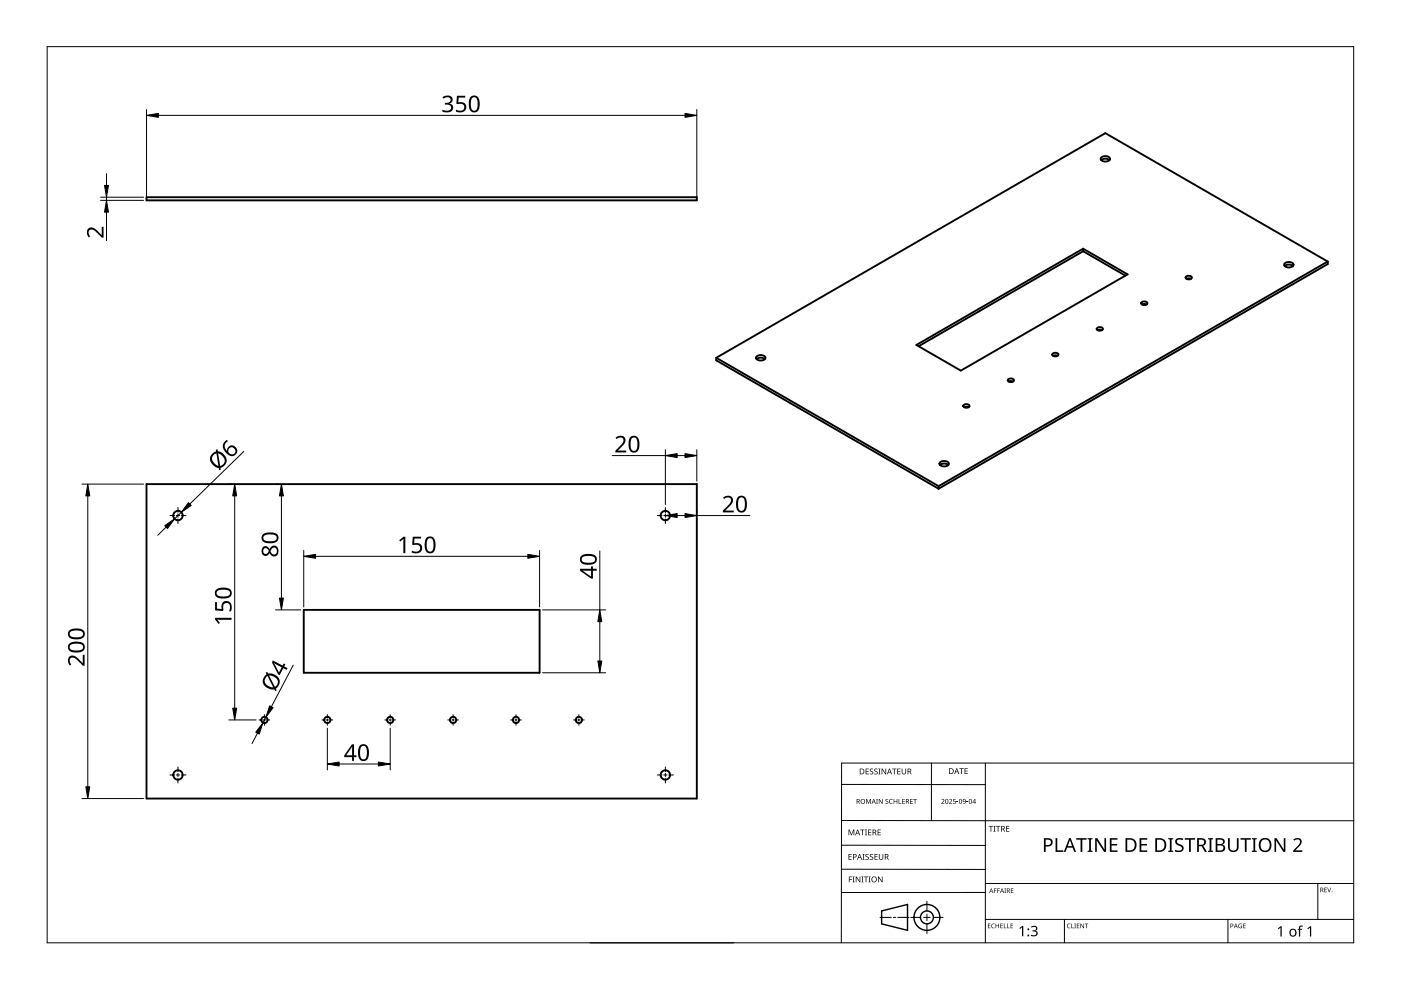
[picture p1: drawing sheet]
<svg xmlns="http://www.w3.org/2000/svg" width="297mm" height="210mm" viewBox="0 0 297 210" stroke-linecap="round" stroke-linejoin="round" font-family="sans-serif">
<g fill="none" stroke="#000" stroke-width=".4">
<path d="M233.4 33.5a1.25 1.25 0 0 1 2 .2 1.15 1.15 0 0 1-2 0zM235.2 33.9l-.8-.3-.9 .3M31.1 41.8h116.6v.7h-116.6zM229.6 53.3l9 5.1M229.6 52.7v.6M229.6 53.3l-34.8 20.1M251.5 58.7a.84 .84 0 0 1 1.2 .2 .77 .77 0 0 1-1.3 0zM252.5 59.1l-.5-.1-.4 .1M272.3 55.9a1.25 1.25 0 0 1 2 .2 1.15 1.15 0 0 1-2 0zM274.1 56.4l-.8-.3-.9 .3M281.5 55.4v.6l-82.5 47.6M281.5 55.4l-82.5 47.7"/>
<path d="M281.5 55.4l-47.1-27.2-82.5 47.7M151.9 75.9v.5l47.1 27.2M151.9 75.9l47.1 27.2M160.4 75.6a1.25 1.25 0 0 1 1.9 .3 1.15 1.15 0 0 1-2 0zM160.4 76.1l.9-.3 .9 .3M194.3 73.1l35.3-20.4 9.5 5.5-35.4 20.4zM223.2 75a.84 .84 0 0 1 1.2 .2 .77 .77 0 0 1-1.3 0zM224.2 75.5l-.4-.2-.5 .2M232.6 69.5a.84 .84 0 0 1 1.2 .2 .77 .77 0 0 1-1.3 0zM233.7 70l-.5-.1-.5 .1M242 64.1a.84 .84 0 0 1 1.3 .2 .77 .77 0 0 1-1.4 0zM242.1 64.6l.5-.1 .5 .1"/>
<path d="M199.3 98.1a1.25 1.25 0 0 1 1.9 .2 1.15 1.15 0 0 1-2 0zM199.3 98.6l.9-.3 .9 .3M204.3 85.9a.84 .84 0 0 1 1.3 .2 .77 .77 0 0 1-1.4 0zM204.4 86.3l.5-.1 .5 .1M213.7 80.4a.84 .84 0 0 1 1.3 .2 .77 .77 0 0 1-1.3 0zM213.9 80.9l.4-.1 .5 .1M31.1 102.6h116.6v66.7h-116.6zM199 103.1v.5M64.4 129.3h50v13.3h-50z"/>
<circle cx="37.7" cy="109.3" r="1"/>
<circle cx="141.1" cy="109.3" r="1"/>
<circle cx="56.1" cy="152.6" r=".67"/>
<circle cx="69.4" cy="152.6" r=".67"/>
<circle cx="82.7" cy="152.6" r=".67"/>
<circle cx="96.1" cy="152.6" r=".67"/>
<circle cx="109.4" cy="152.6" r=".67"/>
<circle cx="122.7" cy="152.6" r=".67"/>
<circle cx="37.7" cy="164.3" r="1"/>
<circle cx="141.1" cy="164.3" r="1"/>
</g>
<path d="M10 9.9h277v190h-277z" fill="none" stroke="#000" stroke-width=".21"/>
<g fill="none" stroke="#000" stroke-width=".21">
<path d="M178.4 179.2l30.5 .1M178.4 166.3l30.5 .1M178.5 174h108.6M197.5 161.8v12.2M208.9 161.8v38.1M287 161.8h-108.6v38.1M125.1 199.9h30.5M178.4 184.3h30.5M186.6 194.5h2.4M189.4 194.5h.5M190.4 194.5h2.4M193.1 194.5h2.1"/>
<path d="M195.8 194.5h1.4M196.5 191.1v2M196.5 193.8v1.4M196.5 195.9v2M197.9 194.5h2.1M208.9 189.2h-30.5M208.9 187.3h78.1M208.9 194.9h78.1M225.7 194.9v5M260.4 194.9v5M279.4 187.3v7.6"/>
</g>
<g fill="none" stroke="#000" stroke-width=".3">
<path d="M186.9 193.1l5.5-1.3v5.5l-5.5-1.4z"/>
<circle cx="196.5" cy="194.5" r="1.37"/>
<circle cx="196.5" cy="194.5" r="2.74"/>
</g>
<g fill="#000">
<path d="M179.9 175.9h.2l.4 1 .4-1h.2v1.2h-.1v-1.1l-.4 1.1h-.2l-.4-1.1 .1 1.1h-.2zM182.4 175.9h.9v.1h-.4v1.1h-.1v-1.1h-.4zM183.4 175.9h.4l-.1 .1v1l.1 .1h-.4l.1-.1v-1zM183.6 169.4h.2l.3 .8 .4-.8h.2v1h-.2v-.9l-.4 .9-.4-.9 .1 .9h-.2zM183.5 163h.7v.1h-.5v.4h.5v.1h-.5v.4h.5v.2h-.7zM184.1 175.9h.6v.1h-.5v.4h.5v.1h-.5v.5h.5v.1h-.6zM184.5 163.1l.4-.2 .2 .1v.1a.25 .25 0 0 0-.4-.1 .25 .25 0 0 0 0 .4 .4 .4 0 0 1 .5 .3 .4 .4 0 0 1-.3 .5 .4 .4 0 0 1-.5-.2h.1a.27 .27 0 0 0 .4 .1 .27 .27 0 0 0-.1-.4l-.3-.3zM185.4 163.1l.4-.2 .3 .1-.1 .1a.25 .25 0 0 0-.4-.1 .25 .25 0 0 0 0 .4 .4 .4 0 0 1 .5 .3 .4 .4 0 0 1-.3 .5 .4 .4 0 0 1-.5-.2h.1a.27 .27 0 0 0 .4 .1 .27 .27 0 0 0 0-.4l-.4-.3zM185.8 169.4h.3l-.1 .1v.8l.1 .1h-.3l.1-.1zM186.2 163h.5l-.2 .1v1l.2 .1h-.5l.2-.1v-1zM186.1 175.9h.6v.1h-.5v.4h.5v.1h-.5v.5h.5v.1h-.6zM186.3 169.4h.2l.5 .8v-.8h.1v1h-.1l-.6-.8v.8h-.1z"/>
<path d="M186.9 163h.2l.6 1v-1h.2v1.2h-.2l-.6-1v1h-.2zM187.8 169.5l.3-.1h.2v.2a.25 .25 0 0 0-.3-.1 .25 .25 0 0 0-.1 .3 .25 .25 0 0 0 .3 .1 .32 .32 0 0 1 0 .5 .32 .32 0 0 1-.5-.1 .25 .25 0 0 0 .4 .1 .25 .25 0 0 0 0-.4l-.3-.2zM188.6 169.5l.4-.1h.3l-.1 .2a.41 .41 0 0 0-.6 .3 .41 .41 0 0 0 .6 .4 .48 .48 0 0 1-.6-.1 .48 .48 0 0 1 0-.7zM189.1 163h1v.1h-.4v1.1h-.2v-1.1h-.4zM189.5 169.4h.1v.4h.5v-.4h.1v1h-.1v-.5h-.5v.5h-.1zM190.5 169.4h.2v.9h.4v.1h-.6zM190.2 163h.7v.1h-.5v.4h.5v.1h-.5v.4h.5v.2h-.7zM191.3 169.4h.5v.1h-.4v.3h.4v.1h-.4v.4h.4v.1h-.5zM191.2 163h.1v.8a.32 .32 0 0 0 .3 .3 .32 .32 0 0 0 .4-.4v-.7h.1v.7a.47 .47 0 0 1-.5 .5 .47 .47 0 0 1-.4-.5zM193 169.4h.5v.1h-.4v.3h.4v.1h-.4v.4h.4v.1h-.5zM193.6 169.4h.8v.1h-.3v.9h-.2v-.9h-.3zM199.6 169.5a.37 .37 0 0 1 .6 0 .37 .37 0 0 1-.3 .6l-.2 .2h.5v.1h-.6l.2-.4a.27 .27 0 0 0 .3-.3 .27 .27 0 0 0-.4-.1z"/>
<path d="M201.2 169.5a.37 .37 0 0 1 .6 0 .37 .37 0 0 1-.2 .6l-.2 .2h.5v.1h-.7l.3-.4a.27 .27 0 0 0 .3-.3 .27 .27 0 0 0-.5-.1zM202.1 169.4h.5v.1h-.4v.3a.34 .34 0 0 1 .5 .2 .34 .34 0 0 1-.2 .4 .34 .34 0 0 1-.5-.1 .29 .29 0 0 0 .5 0 .29 .29 0 0 0 0-.4 .29 .29 0 0 0-.4 0zM202.8 170l.4 .1zM203.4 162.9h.9v.1h-.4v1.1h-.1v-1.1h-.4zM204.9 170l.4 .1zM204.5 162.9h.7v.1h-.5v.4h.4v.1h-.4v.5h.5v.1h-.7zM209.6 175.1h.9v.2h-.3v1h-.2v-1h-.4zM210.6 175.1h.5l-.2 .1v1l.2 .1h-.5l.2-.1v-1zM211.2 175.1h.9v.2h-.4v1h-.2v-1h-.3zM213.3 175.1h.7v.2h-.5v.3h.5v.2h-.5v.4h.5v.1h-.7zM249.3 178a1.38 1.38 0 0 1 1.6-.2l-.1 .3-.4-.1a.55 .55 0 0 0-.9 .3 .55 .55 0 0 0 .7 .7 .88 .88 0 0 1 .7 1.1 .88 .88 0 0 1-1.2 .6l-.6-.2v-.3h.2a.82 .82 0 0 0 1.3-.3l-.1-.4-.5-.2a.88 .88 0 0 1-.7-1.3zM260.4 177.7h.3v1.9a.76 .76 0 0 0 .8 .7 .76 .76 0 0 0 .7-.7v-1.9h.4v1.9a1.12 1.12 0 0 1-1.1 1.1 1.12 1.12 0 0 1-1.1-1.1z"/>
<path d="M180 185.8h.7v.2h-.6v.4h.5v.1h-.5v.6h-.1zM179.9 181.1h.7v.1h-.5v.4h.4v.1h-.4v.5h.5v.1h-.7zM180.8 185.8h.4l-.1 .2v.9l.1 .2h-.4l.1-.2v-.9zM181.4 185.8h.2l.7 1.1v-1.1h.1v1.3h-.2l-.6-1v1h-.2zM182.6 185.8h.5l-.2 .2v.9l.2 .2h-.5l.2-.2v-.9zM182.9 181.1h.4l-.1 .1v1l.1 .1h-.4l.1-.1v-1zM183.2 185.8h.9v.2h-.4v1.1h-.2v-1.1h-.3zM183.5 181.2l.5-.1h.2v.2a.25 .25 0 0 0-.4-.1 .25 .25 0 0 0 0 .4 .4 .4 0 0 1 .4 .3 .4 .4 0 0 1-.2 .4 .4 .4 0 0 1-.5-.2 .27 .27 0 0 0 .5 .1 .27 .27 0 0 0-.1-.4l-.4-.3zM184.2 185.8h.4l-.1 .2v.9l.1 .2h-.4l.1-.2v-.9zM184.5 181.2l.4-.1h.2v.2a.25 .25 0 0 0-.4-.1 .25 .25 0 0 0 0 .4 .4 .4 0 0 1 .5 .3 .4 .4 0 0 1-.3 .4 .4 .4 0 0 1-.5-.2h.1a.27 .27 0 0 0 .4 .1 .27 .27 0 0 0-.1-.4l-.3-.3zM185.4 181.1h.7v.1h-.5v.4h.5v.1h-.5v.5h.5v.1h-.7zM186.2 185.8h.1l.7 1.1v-1.1h.1v1.3h-.2l-.6-1v1h-.1z"/>
<path d="M186.3 181.1h.2v.8a.32 .32 0 0 0 .3 .3 .32 .32 0 0 0 .3-.3v-.8h.2v.8a.47 .47 0 0 1-.5 .4 .47 .47 0 0 1-.5-.4zM209.5 195.8h.5l-.4 .1v.3h.4l-.4 .1v.4l.4 .1h-.5zM210.3 196l.3-.2 .3 .1v.1a.39 .39 0 0 0-.6 .3 .39 .39 0 0 0 .6 .4 .46 .46 0 0 1-.7-.1 .46 .46 0 0 1 .1-.6zM210.7 188.4h.6l-.4 .1v.3h.4l-.4 .1v.4h-.2zM211.4 188.4h.6l-.4 .1v.3h.4l-.4 .1v.4h-.2zM211.1 195.8h.1v.4h.5v-.4h.1v1h-.1v-.5h-.5v.5h-.1zM212.1 195.8h.5l-.4 .1v.3h.4l-.4 .1v.4l.4 .1h-.5zM212.8 195.8h.2v.9l.4 .1h-.6zM212.9 188.4h.4l-.1 .1 .1 .8h-.4l.2-.1zM213.6 195.8h.1v.9l.4 .1h-.5zM214.3 195.8h.5l-.4 .1v.3h.4l-.4 .1v.4l.4 .1h-.5zM214.3 188.4h.6l-.5 .1v.3h.4l-.4 .1v.3l.5 .1h-.6z"/>
<path d="M216.1 196.8l.6-.5h.3v2.2h-.3v-1.9l-.4 .4zM218.6 196.5a.72 .72 0 0 1 .9-.3 .72 .72 0 0 1 .4 .9l-.4 .3a.62 .62 0 0 1 .5 .7 .62 .62 0 0 1-.8 .4l-.6-.1v-.2l.4 .1a.45 .45 0 0 0 .7-.3 .45 .45 0 0 0-.6-.5h-.2v-.2a.46 .46 0 0 0 .6-.1 .46 .46 0 0 0 0-.6l-.8 .1zM223.8 177.7h.4v2.6h1.2v.3h-1.6zM226.3 196l.4-.2 .3 .1-.1 .1a.39 .39 0 0 0-.6 .3 .39 .39 0 0 0 .6 .4 .46 .46 0 0 1-.6-.1 .46 .46 0 0 1 0-.6zM227.1 195.8h.2v.9l.4 .1h-.6zM227.8 195.8h.3l-.1 .1 .1 .9h-.3l.1-.1zM228.3 195.8h.5l-.4 .1v.3h.4l-.4 .1v.4l.4 .1h-.5zM228.2 177.7h2.2v.3h-.9v2.6h-.4v-2.6h-.9zM229.1 195.8h.1l.5 .8v-.8h.1v1h-.1l-.5-.8v.8h-.1zM230 195.8h.7l-.3 .1v.9h-.1v-.9zM230.6 177.7h1v.2l-.3 .1v2.3l.3 .1v.2h-1v-.2l.3-.1v-2.3l-.3-.1zM232.2 177.7h.4l1.6 2.4v-2.4h.3v2.9h-.4l-1.6-2.4v2.4h-.3z"/>
<path d="M235.3 177.7h1.6v.3h-1.2v.9h1.2v.4h-1.2v1h1.2v.3h-1.6zM241.6 177.7h1.6v.3h-1.2v.9h1.2v.4h-1.2v1h1.2v.3h-1.6zM247.7 177.7h1v.2l-.3 .1v2.3l.3 .1v.2h-1v-.2l.3-.1v-2.3l-.3-.1zM251.2 177.7h2.2v.3h-.9v2.6h-.4v-2.6h-.9zM256.1 177.7h1.1v.2l-.4 .1v2.3l.4 .1v.2h-1.1v-.2l.4-.1v-2.3l-.4-.1zM262.7 196l.6-.1-.1 .1a.4 .4 0 0 0-.5 .3 .4 .4 0 0 0 .5 .4v-.3l-.2-.1h.3v.5a.53 .53 0 0 1-.7-.1 .53 .53 0 0 1 .1-.7zM263.6 195.8h.5l-.4 .1v.3h.4l-.4 .1v.4l.4 .1h-.5zM263 177.7h2.2v.3h-.9v2.6h-.4v-2.6h-.9zM265.4 177.7h1.1v.2l-.4 .1v2.3l.4 .1v.2h-1.1v-.2l.4-.1v-2.3l-.4-.1zM270.9 196.8l.6-.4h.2v2.2h-.2v-1.9l-.4 .3zM270.2 177.7h.4l1.6 2.4v-2.4h.3v2.9h-.4l-1.6-2.4 .1 2.4h-.4zM275.5 196.4l.7-.1v.2h-.4l-.1 .2v.2h.4v.2h-.4v1.5h-.3v-1.5h-.3l.3-.2z"/>
<path d="M274.2 178a.97 .97 0 0 1 1.1-.3 .97 .97 0 0 1 .7 .9l-.3 .6-1.1 1.1h1.5v.3h-1.9v-.3l1.1-1.2a.67 .67 0 0 0 .2-1 .67 .67 0 0 0-1.1 .2zM277.2 196.8l.6-.4h.2v2.2h-.3v-1.9l-.4 .3zM280.8 188.2h.5l-.4 .1v.3h.4l-.4 .1v.4l.4 .1h-.5zM281.4 188.2h.1l.3 .8 .3-.8h.1l-.3 1h-.1z"/>
<path d="M181.6 169.4h.3a.29 .29 0 0 1 .4 .2 .29 .29 0 0 1-.2 .4l.3 .4h-.2l-.2-.4h-.2v.4h-.2zM181.8 169.5v.4h.1a.2 .2 0 0 0 .2-.2 .2 .2 0 0 0-.2-.2z"/>
<path d="M181.8 175.9h.1l.5 1.2h-.2l-.1-.4h-.5l-.2 .4h-.1zM181.8 176l-.2 .6h.4z"/>
<path d="M182.3 163h.4a.61 .61 0 0 1 .6 .6 .61 .61 0 0 1-.7 .6h-.3zM182.4 163.1v.9h.2a.48 .48 0 0 0 .5-.4 .48 .48 0 0 0-.5-.5z"/>
<path d="M182.4 169.9a.51 .51 0 0 1 1 0 .51 .51 0 0 1-1 0zM182.6 169.9a.4 .4 0 0 0 .8 0 .4 .4 0 0 0-.8 0z"/>
<path d="M185 175.9h.3a.35 .35 0 0 1 .5 .2 .35 .35 0 0 1-.3 .5l.4 .5h-.2l-.3-.5h-.2v.5h-.2zM185.2 176v.5h.1a.23 .23 0 0 0 .3-.3 .23 .23 0 0 0-.3-.2z"/>
<path d="M185.2 169.4l.5 1-.3-.3h-.4l-.2 .3zM185.2 169.5l-.1 .5h.3z"/>
<path d="M188.5 163h.2l.4 1.2h-.1l-.2-.4h-.5l-.1 .4h-.2zM188.6 163.1l-.2 .6h.4z"/>
<path d="M192.1 169.4h.3a.29 .29 0 0 1 .3 .2 .29 .29 0 0 1-.2 .4l.3 .4h-.1l-.3-.4h-.2v.4h-.1zM192.2 169.5v.4h.2a.2 .2 0 0 0 .2-.2 .2 .2 0 0 0-.3-.2z"/>
<path d="M192.4 163h.4a.35 .35 0 0 1 .4 .2 .35 .35 0 0 1-.2 .4l.3 .6h-.2l-.3-.5h-.2v.5h-.2zM192.6 163.1v.4h.2a.23 .23 0 0 0 .3-.2 .23 .23 0 0 0-.3-.2z"/>
<path d="M200.5 169.5l.3-.1 .2 .2v.5l-.2 .3h-.2l-.2-.2zM200.6 169.6l-.1 .1a.37 .37 0 0 0 0 .4 .37 .37 0 0 0 .4 .2 .4 .4 0 0 0 .1-.5 .4 .4 0 0 0-.4-.2z"/>
<path d="M201.2 162.9h.4a.61 .61 0 0 1 .6 .6 .61 .61 0 0 1-.6 .6h-.4zM201.4 163v1h.1a.48 .48 0 0 0 .5-.5 .48 .48 0 0 0-.4-.5z"/>
<path d="M202.8 162.9h.1l.5 1.2h-.2l-.1-.4h-.5l-.1 .4h-.2zM202.8 163l-.1 .6h.3z"/>
<path d="M203.4 169.5l.4-.1 .1 .2 .1 .5-.2 .3h-.3l-.2-.2zM203.5 169.6v.1a.37 .37 0 0 0-.1 .4 .37 .37 0 0 0 .4 .2 .4 .4 0 0 0 .1-.5 .4 .4 0 0 0-.4-.2z"/>
<path d="M204.2 169.5a.49 .49 0 0 1 .6 .4 .49 .49 0 0 1-.4 .5l-.2-.1h.3l.2-.4a.32 .32 0 0 1-.5 .1 .32 .32 0 0 1 0-.5zM204.2 169.7a.25 .25 0 0 0 .5 0 .25 .25 0 0 0-.5 0z"/>
<path d="M205.5 169.5l.3-.1 .2 .2 .1 .5-.3 .3h-.2l-.2-.2zM205.6 169.6l-.1 .1a.37 .37 0 0 0 0 .4 .37 .37 0 0 0 .4 .2 .4 .4 0 0 0 .1-.5 .4 .4 0 0 0-.4-.2z"/>
<path d="M206.7 169.4h.1v.7h.1l-.1 .3h-.1v-.2h-.5zM206.7 169.5l-.4 .6h.4z"/>
<path d="M212.3 175.1h.3a.35 .35 0 0 1 .4 .3 .35 .35 0 0 1-.2 .4l.3 .5h-.2l-.3-.5h-.2v.5h-.1zM212.4 175.2v.5h.2a.23 .23 0 0 0 .3-.2 .23 .23 0 0 0-.3-.3z"/>
<path d="M221.3 177.7h.8a.92 .92 0 0 1 1.1 .9 .92 .92 0 0 1-1.2 .9h-.3v1.1h-.4zM221.7 178v1.2a.73 .73 0 0 0 .8-.1 .73 .73 0 0 0 .3-.8l-.4-.2z"/>
<path d="M238.6 177.7h.9a1.46 1.46 0 0 1 1.5 1.5 1.46 1.46 0 0 1-1.6 1.4h-.8zM239 178v2.3h.4a1.14 1.14 0 0 0 1.2-1.1 1.14 1.14 0 0 0-1.1-1.2z"/>
<path d="M244.9 177.7h.9a1.46 1.46 0 0 1 1.5 1.5 1.46 1.46 0 0 1-1.5 1.4h-.9zM245.3 178v2.3h.4a1.14 1.14 0 0 0 1.2-1.1 1.14 1.14 0 0 0-1.1-1.2z"/>
<path d="M253.8 177.7h.8a.84 .84 0 0 1 1 .6 .84 .84 0 0 1-.5 1l.8 1.3h-.4l-.7-1.2h-.6v1.2h-.4zM254.2 178v1.1h.4a.56 .56 0 0 0 .7-.5 .56 .56 0 0 0-.7-.6z"/>
<path d="M257.7 177.7h.9a.76 .76 0 0 1 1 .3 .76 .76 0 0 1-.2 1l-.3 .1a.8 .8 0 0 1 .7 .9 .8 .8 0 0 1-1 .6h-1.1zM258.1 179.3v1h.6a.55 .55 0 0 0 .7-.5 .55 .55 0 0 0-.7-.5zM258.1 178v.9h.5a.5 .5 0 0 0 .7-.5 .5 .5 0 0 0-.7-.4z"/>
<path d="M267.2 178.1a1.44 1.44 0 0 1 1.9-.2 1.44 1.44 0 0 1 .4 1.9 1.39 1.39 0 0 1-1.9 .8 1.39 1.39 0 0 1-.7-1.9zM267.6 178.2a1.23 1.23 0 0 0 .5 2.1 1.23 1.23 0 0 0 1.1-.9 1.23 1.23 0 0 0-.6-1.3l-.6-.1z"/>
<path d="M180.8 181.1h.4a.41 .41 0 0 1 .4 .5 .41 .41 0 0 1-.6 .2v.5h-.2zM181 181.2v.5a.29 .29 0 0 0 .5-.3 .29 .29 0 0 0-.5-.2z"/>
<path d="M182.2 181.1h.1l.5 1.2h-.2l-.1-.4h-.5l-.1 .4h-.2zM182.3 181.2l-.2 .6h.3z"/>
<path d="M184.7 186.5a.61 .61 0 0 1 1.2 0 .61 .61 0 0 1-1.2 0zM184.9 186.5a.45 .45 0 0 0 .9 0 .45 .45 0 0 0-.9 0z"/>
<path d="M187.6 181.1h.3a.35 .35 0 0 1 .5 .2 .35 .35 0 0 1-.3 .4l.4 .6h-.2l-.3-.5h-.3v.5h-.1zM187.7 181.2v.5h.2a.23 .23 0 0 0 .3-.3 .23 .23 0 0 0-.3-.2z"/>
<path d="M210.1 188.4l.5 .9-.2-.3h-.4l-.3 .3zM210.2 188.5l-.2 .4h.3z"/>
<path d="M212.4 188.4l.5 .9-.3-.3h-.3l-.3 .3zM212.4 188.5l-.1 .4h.3z"/>
<path d="M213.5 188.4h.2a.28 .28 0 0 1 .4 .2 .28 .28 0 0 1-.2 .3l.3 .4-.4-.4h-.2v.4h-.1zM213.6 188.5v.3h.1a.19 .19 0 0 0 .3-.2 .19 .19 0 0 0-.3-.1z"/>
<path d="M226.7 177.7h.3l1.1 2.9h-.3l-.4-.9h-1.1l-.4 .9h-.4zM226.8 178.1l-.4 1.3h.9z"/>
<path d="M260.9 195.8h.2a.32 .32 0 0 1 .4 .4 .32 .32 0 0 1-.5 .2v.4h-.1zM261 195.9v.4a.24 .24 0 0 0 .4-.2 .24 .24 0 0 0-.4-.2z"/>
<path d="M262 195.8l.4 1-.2-.3h-.4l-.2 .3zM262 196l-.1 .4h.3z"/>
<path d="M273.6 197.1a.82 .82 0 0 1 1.2 .1 .82 .82 0 0 1-.2 1.2 .82 .82 0 0 1-1.2-.4zM273.8 197.2a.6 .6 0 0 0-.1 .8 .6 .6 0 0 0 .8 .2l.1-.3a.53 .53 0 0 0-.1-.6 .53 .53 0 0 0-.7-.1z"/>
<path d="M279.9 188.2h.3a.28 .28 0 0 1 .3 .2 .28 .28 0 0 1-.1 .3l.2 .5-.3-.4h-.2v.4h-.2zM280.1 188.3v.4h.1a.19 .19 0 0 0 .2-.2 .19 .19 0 0 0-.2-.2z"/>
<circle cx="218" cy="198.3" r=".2"/>
<circle cx="218" cy="197" r=".2"/>
<circle cx="282.4" cy="189.1" r=".09"/>
</g>
<g fill="none" stroke="#000" stroke-width=".21">
<path d="M36 109.3h1M37.4 109.3h.7M37.7 107.6v1M37.7 109v.7M37.7 110v1M38.4 109.3h1M139.4 109.3h1M140.7 109.3h.7M141.1 107.6v1M141.1 109v.7M141.1 110v1M141.8 109.3h1"/>
<path d="M54.9 152.6h.7M55.8 152.6h.5M56.1 151.5v.7M56.1 152.4v.5M56.1 153.1v.7M56.5 152.6h.7M68.3 152.6h.6M69.2 152.6h.4M69.4 151.5v.7M69.4 152.4v.5M69.4 153.1v.7M69.9 152.6h.6"/>
<path d="M81.6 152.6h.7M82.5 152.6h.5M82.7 151.5v.7M82.7 152.4v.5M82.7 153.1v.7M83.2 152.6h.7M94.9 152.6h.7M95.8 152.6h.5M96.1 151.5v.7M96.1 152.4v.5M96.1 153.1v.7M96.5 152.6h.7"/>
<path d="M108.3 152.6h.6M109.2 152.6h.4M109.4 151.5v.7M109.4 152.4v.5M109.4 153.1v.7M109.9 152.6h.6M121.6 152.6h.7M122.5 152.6h.5M122.7 151.5v.7M122.7 152.4v.5M122.7 153.1v.7M123.2 152.6h.7"/>
<path d="M36 164.3h1M37.4 164.3h.7M37.7 162.6v1M37.7 164v.7M37.7 165v1M38.4 164.3h1M139.4 164.3h1M140.7 164.3h.7M141.1 162.6v1M141.1 164v.7M141.1 165v1M141.8 164.3h1"/>
</g>
<g fill="none" stroke="#000" stroke-width=".21">
<path d="M22.6 36.8v2.5M31.1 23.2v18.7M33.6 24.5h111.6M147.7 23.2v18.7M21.3 41.8h9.1M21.3 42.5h9.1M22.6 41.8v9.2M51.7 95.7l-11.5 11.2M129.8 96.6h11.3M141.1 95.3v11.7M143.6 96.6h1.6M147.7 95.3v6.7"/>
<path d="M17.4 102.6h13M18.6 105.1v61.7M35.2 111.8l-1.8 1.7M38.4 108.6l-1.4 1.4M48.5 102.6h.6M49.8 105.1v45M58.4 102.6h.6M59.7 105.1v21.7M64.4 116.7v12M66.9 118h45M114.4 116.7v12M127.2 116.8v12.5"/>
<path d="M141.1 108.1v.6M143.6 109.3h1.6M147.7 108.1v.6M147.7 109.3h11.3M58.4 129.3h5.4M115 129.3h13.4M127.2 131.8v8.3M48.5 152.6h5.8M54.6 155.4l-1.2 2.3M56.4 152.1l-.6 1.1M62.2 141l-4.7 8.8M69.4 154.4v8.8"/>
<path d="M82.7 154.4v8.8M115 142.6h13.4M17.4 169.3h13M71.9 162h8.3"/>
</g>
<g fill="#000" stroke="#000" stroke-width=".21">
<path d="M22.2 39.3h.8l-.4 2.5zM31.1 24.5l2.5-.5v.9zM145.2 24l2.5 .5-2.5 .4zM22.6 42.5l.4 2.5h-.8zM141.1 96.6l2.5-.4v.8zM145.2 96.2l2.5 .4-2.5 .4zM18.6 102.6l.4 2.5h-.8zM34.9 111.5l2.1-1.5-1.5 2.1zM39.9 106.6l.6 .6-2.1 1.4zM49.8 102.6l.4 2.5h-.9zM59.7 102.6l.4 2.5h-.8zM64.4 118l2.5-.5v.9z"/>
<path d="M111.9 117.5l2.5 .5-2.5 .4zM141.1 109.3l2.5-.4v.8zM145.2 108.9l2.5 .4-2.5 .4zM59.3 126.8h.8l-.4 2.5zM127.2 129.3l.4 2.5h-.8zM49.3 150.1h.9l-.4 2.5zM55.8 153.2l-.8 2.4-.8-.3zM57.2 149.6l.7 .4-1.5 2.1zM126.8 140.1h.8l-.4 2.5zM18.2 166.8h.8l-.4 2.5zM69.4 162l2.5-.4v.8zM80.2 161.6l2.5 .4-2.5 .4z"/>
</g>
<g fill="#000">
<path d="M93.8 20.6a1.25 1.25 0 0 1 1.2-.4 1.25 1.25 0 0 1 1 .9 .85 .85 0 0 1-.7 .9 .93 .93 0 0 1 .8 1 .93 .93 0 0 1-1.1 .8l-1.2-.2v-.4a1.24 1.24 0 0 0 1.8-.2 .71 .71 0 0 0-.9-.8h-.4v-.4a.81 .81 0 0 0 .9-.1 .81 .81 0 0 0 .3-.8 1.02 1.02 0 0 0-1.5 0zM96.9 20.3h1.7v.4h-1.4v1a1.17 1.17 0 0 1 1.7 1 1.17 1.17 0 0 1-1.6 1.1l-.6-.2v-.4a1.03 1.03 0 0 0 1 .3 1.03 1.03 0 0 0 .7-.8 .93 .93 0 0 0-1.4-.6l-.2-.2zM18.7 48.5a1.5 1.5 0 0 1 2.1 .6l.8 .7v-1.7h.4v2.3h-.4l-1.1-1.1a.98 .98 0 0 0-1.7-.3v.5l.3 .6-.3 .2a1.47 1.47 0 0 1-.1-1.8zM130.5 92.8a1.16 1.16 0 0 1 1.3-.4 1.16 1.16 0 0 1 .8 1.1l-.3 .7-1.3 1.3h1.8v.4h-2.3v-.3l1.1-1.2a.98 .98 0 0 0 .2-1.6h-.4l-.7 .3zM84.6 114.5l1-.7h.3v3.5h-.4v-3.1l-.6 .6zM87.5 113.8h1.8v.4h-1.4l-.1 1a1.17 1.17 0 0 1 1.7 1 1.17 1.17 0 0 1-1.6 1.1l-.6-.2v-.4a1.03 1.03 0 0 0 1.8-.5 .93 .93 0 0 0-1.5-.6l-.2-.2zM153.3 105.5a1.16 1.16 0 0 1 1.3-.4 1.16 1.16 0 0 1 .8 1.2l-.3 .6-1.3 1.3h1.8v.4h-2.3v-.3l1.1-1.1a.98 .98 0 0 0 .2-1.7h-.4l-.7 .3zM14.7 139.3a1.5 1.5 0 0 1 2.1 .6l.7 .7v-1.8h.4v2.4h-.3l-1.1-1.2a.98 .98 0 0 0-1.7-.2v.5l.3 .6-.3 .2a1.46 1.46 0 0 1-.1-1.8zM45.6 127.7h.4v1.3l1 .1a1.17 1.17 0 0 1 1-1.7 1.17 1.17 0 0 1 1.1 1.6l-.2 .6h-.4a1.03 1.03 0 0 0-.5-1.7 .93 .93 0 0 0-.6 1.4l-.2 .2-1.6-.1zM45.6 131h3.5v.4h-3l.5 .7-.3 .2-.7-1z"/>
<path d="M99.8 20.5a1.16 1.16 0 0 1 1.4-.1 1.16 1.16 0 0 1 .5 1.2 1.69 1.69 0 0 1-1 2.2 1.27 1.27 0 0 1-1.3-1.5l.1-1.2zM100.1 20.8a2.16 2.16 0 0 0 .3 2.7 .82 .82 0 0 0 .9-1.1 1.35 1.35 0 0 0-.8-1.8z"/>
<path d="M45.8 95.3h.3l.1 .4a1.81 1.81 0 0 1 1.8 1.4 1.81 1.81 0 0 1-1.1 2l-.2 .1 .1 .4-.3 .1-.1-.5a1.84 1.84 0 0 1-1.7-1.2 1.84 1.84 0 0 1 .5-2l.6-.3zM46.2 96.1l.5 2.7a1.23 1.23 0 0 0 .9-1.1 1.23 1.23 0 0 0-.7-1.2zM45.3 96.4l-.2 .2a1.34 1.34 0 0 0 .8 2l.4 .2-.4-2.7z"/>
<path d="M47.7 93.5l.4-.2 .2 .2a1.18 1.18 0 0 0-.1 2.1 1.08 1.08 0 0 1 1-1.2 1.08 1.08 0 0 1 1.1 1.2 1.22 1.22 0 0 1-.9 1.1 1.22 1.22 0 0 1-1.4-.6 1.64 1.64 0 0 1-.3-2.6zM48.4 95.6a.76 .76 0 0 0 1.5 0 .76 .76 0 0 0-1.5 0z"/>
<path d="M133.7 92.6a1.16 1.16 0 0 1 1.3 0 1.16 1.16 0 0 1 .6 1.2 1.69 1.69 0 0 1-1 2.2 1.27 1.27 0 0 1-1.3-1.6l.1-1.2zM134 92.9a2.16 2.16 0 0 0 .2 2.7 .82 .82 0 0 0 .9-1.1 1.35 1.35 0 0 0-.7-1.7z"/>
<path d="M55.8 115.9a.88 .88 0 0 1 1.4 .6 1 1 0 0 1 1.2-.8 1 1 0 0 1 .6 1.4 .94 .94 0 0 1-.8 .9 .94 .94 0 0 1-1-.7 .91 .91 0 0 1-1.2 .5 .91 .91 0 0 1-.5-1.2zM57.4 116.9a.7 .7 0 0 0 1.4 0 .7 .7 0 0 0-1.4 0zM55.8 116.8a.6 .6 0 0 0 1.2 0 .6 .6 0 0 0-1.2 0z"/>
<path d="M55.7 113.3a2.6 2.6 0 0 1 3.2 .2 1.22 1.22 0 0 1-.2 1.3 1.22 1.22 0 0 1-1.2 .4 1.53 1.53 0 0 1-2-1zM56 113.6a.75 .75 0 0 0 0 .9 .75 .75 0 0 0 .9 .3l1-.1a.69 .69 0 0 0 .8-.7 .69 .69 0 0 0-.8-.6h-1.3z"/>
<path d="M90.5 114a1.16 1.16 0 0 1 1.3-.1 1.16 1.16 0 0 1 .5 1.2 1.69 1.69 0 0 1-1 2.2 1.27 1.27 0 0 1-1.3-1.6l.1-1.1zM90.7 114.3a2.16 2.16 0 0 0 .3 2.6 .82 .82 0 0 0 .9-1 1.35 1.35 0 0 0-.7-1.8z"/>
<path d="M123.2 117.9a2.6 2.6 0 0 1 3.2 .2 1.22 1.22 0 0 1-.2 1.3 1.22 1.22 0 0 1-1.2 .3 1.53 1.53 0 0 1-2-1zM123.5 118.1a.75 .75 0 0 0 0 1 .75 .75 0 0 0 .9 .2h1a.69 .69 0 0 0 .8-.7 .69 .69 0 0 0-.8-.7h-1.3z"/>
<path d="M156.5 105.3a1.16 1.16 0 0 1 1.3 0 1.16 1.16 0 0 1 .5 1.2 1.69 1.69 0 0 1-1 2.2 1.27 1.27 0 0 1-1.2-1.6l.1-1.2zM156.8 105.7a2.16 2.16 0 0 0 .2 2.6 .82 .82 0 0 0 .9-1.1 1.35 1.35 0 0 0-.7-1.7z"/>
<path d="M14.7 136.5a2.6 2.6 0 0 1 3.2 .2 1.22 1.22 0 0 1-.2 1.3 1.22 1.22 0 0 1-1.3 .3 1.53 1.53 0 0 1-2-1zM15 136.7a.75 .75 0 0 0-.1 1 .75 .75 0 0 0 .9 .2h1a.69 .69 0 0 0 .8-.7 .69 .69 0 0 0-.8-.7h-1.2z"/>
<path d="M14.7 133.7a2.6 2.6 0 0 1 3.2 .2 1.22 1.22 0 0 1-.2 1.3 1.22 1.22 0 0 1-1.3 .4 1.53 1.53 0 0 1-2-1zM15 134a.75 .75 0 0 0-.1 .9 .75 .75 0 0 0 .9 .2h1a.69 .69 0 0 0 .8-.7 .69 .69 0 0 0-.8-.7h-1.2z"/>
<path d="M45.8 125.1a2.6 2.6 0 0 1 3.2 .1 1.22 1.22 0 0 1-.2 1.3 1.22 1.22 0 0 1-1.2 .4 1.53 1.53 0 0 1-2-1zM46.1 125.3a.75 .75 0 0 0 0 .9 .75 .75 0 0 0 .9 .3l1-.1a.69 .69 0 0 0 .8-.7 .69 .69 0 0 0-.8-.6h-1.3z"/>
<path d="M123 120.6h2.3v-.5h.4v.5h.8v.4h-.8v1.7h-.4l-2.3-1.7zM123.5 121l1.8 1.3v-1.3z"/>
<path d="M56.3 142.6l.4-.1 .2 .3a1.81 1.81 0 0 1 2.1 .8 1.81 1.81 0 0 1-.3 2.3l-.2 .1 .2 .4-.3 .1-.3-.4a1.84 1.84 0 0 1-1.9-.6 1.84 1.84 0 0 1-.2-2.1l.5-.4zM57.1 143.2l1.2 2.4a1.23 1.23 0 0 0 .6-1.3 1.23 1.23 0 0 0-1.1-1zM56.5 143.5l-.3 .6a1.34 1.34 0 0 0 1.3 1.6h.4l-1.2-2.4z"/>
<path d="M57.9 140l2 1.1 .3-.4 .3 .2-.2 .4 .7 .4-.2 .3-.7-.3-.8 1.4-.3-.1-1.3-2.6zM58.1 140.6l1 2 .6-1.1z"/>
<path d="M76.3 158a1.16 1.16 0 0 1 1.4-.1 1.16 1.16 0 0 1 .5 1.3 1.69 1.69 0 0 1-1 2.2 1.27 1.27 0 0 1-1.3-1.6l.1-1zM76.6 158.3a2.16 2.16 0 0 0 .3 2.7 .82 .82 0 0 0 .9-1.1 1.35 1.35 0 0 0-.7-1.8z"/>
<path d="M74.6 157.8h.5v2.3h.5v.4h-.5v.8h-.5v-.8h-1.6v-.3zM74.7 158.3l-1.3 1.8h1.2z"/>
</g>
</svg>
